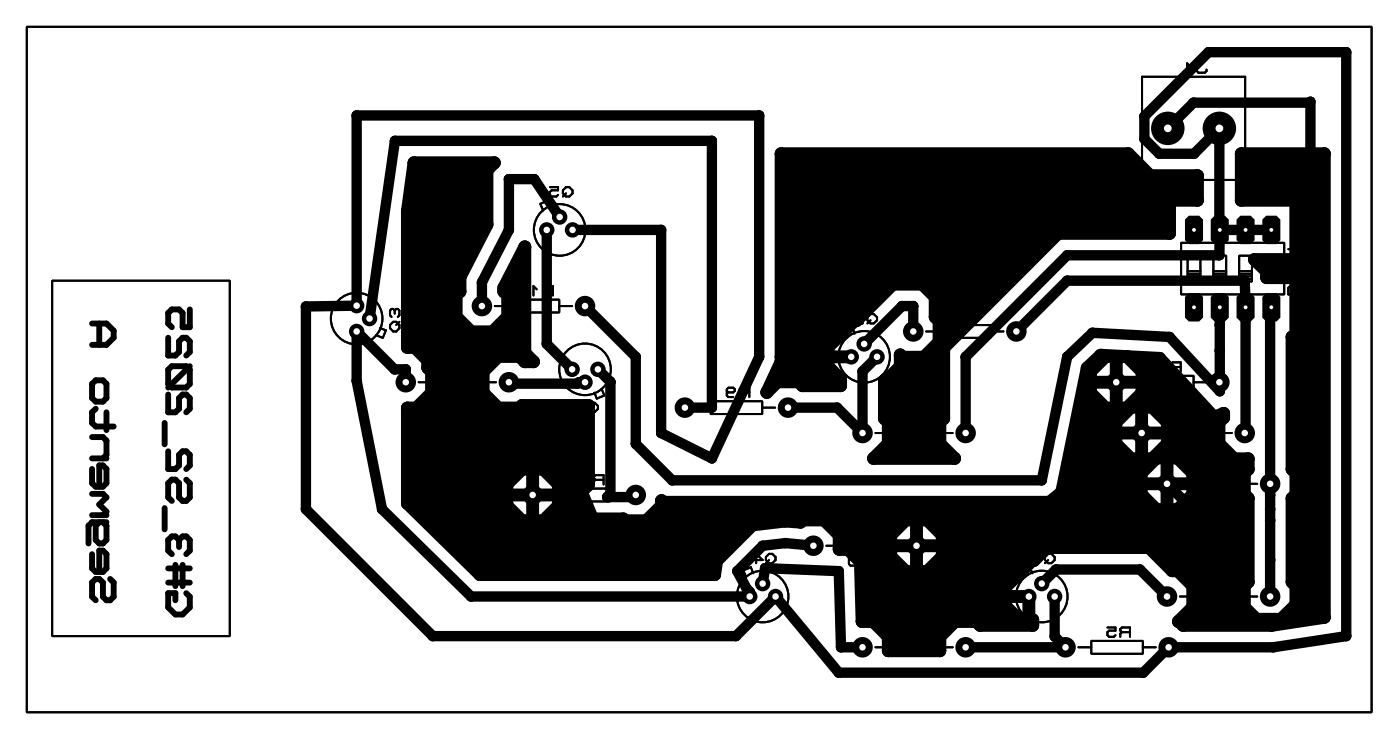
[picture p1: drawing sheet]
<svg xmlns="http://www.w3.org/2000/svg" width="138mm" height="73mm" viewBox="0 0 138 73" stroke-linecap="round" stroke-linejoin="round" font-family="sans-serif">
<g fill="#000">
<path d="M40.8 16l-.7 4.8v13.4h.8l1.2 1.3v.7l.4 .4v2.1l-1.5 1.5h-.9v9.4l7.2 7h23.1l.2-1.4 3.5-3.5 3.2-.4 1.6 .1 .2-.2h2.1l1.5 1.5v1.4h.9l1.2 1.2 .1 5.9h1.1l1.5 1.5v1.4h5.1v-1.4l1.5-1.5h2.1l.4 .4h5.1v-.6h-1.3l-1.3-1.3v-1.9l2.6-2.6h.2l1.2-1.3h10.1l2.3 2.3h.5l1.5 1.5v2.1l-1.4 1.4 .5 .4h8.7l5.2-.8v-45.7h-8.2v4.6h5.4v5.9h-4.1l1.2 1.1v.6h2.9v5.9h-.4v13l.4 .4v2.1l-.4 .4v8.2l.4 .4v2.1l-1.5 1.5h-2.1l-1.5-1.5v-2.1l.4-.4v-8.2l-.4-.4v-2.1l.4-.4v-1h-1.4l-1.5-1.5v-2.1l.5-.5v-.4l-1 .4-5.4-5.8-3.2-.2 1.5 1.5v2.1l-1.5 1.5h-2.1l-1.5-1.5v-2.1l1.5-1.5h1.8l-2.3-.1-1.3 1.2-2.5 12.3-1.2 1h-38.1l-.1-.2v.5l-1.5 1.5h-2.1l-.2-.2h-3l-1.1-2.7 .7-.7v-7.8h-6.6l-.2 .3h-2.1l-1.5-1.5v-2.1l1.5-1.5h2.1l.5 .5h.9l-.9-.8v-10.5l-2.1 4v.4l.4 .4v2.1l-1.5 1.5h-2.1l-1.5-1.5v-2.1l.4-.4v-1.4l2.7-5.2v-5.4l.7-.7zM109.7 42.6a2.75 2.75 0 0 1 5.5 0 2.75 2.75 0 0 1-5.5 0zM112.2 47.6a2.75 2.75 0 0 1 5.5 0 2.75 2.75 0 0 1-5.5 0zM87.6 53.7a2.75 2.75 0 0 1 5.4 0 2.75 2.75 0 0 1-5.4 0zM49.7 48.7a2.75 2.75 0 0 1 5.5 0 2.75 2.75 0 0 1-5.5 0z" fill-rule="evenodd"/>
<path d="M77 15.1h34.2l2.1 2.2h4.7v2.4h-2.8v3.3h-11l-11.2 11.2v7l-.4 .4v2.1l1.4 1.4h-7.9l1.4-1.4v-2.1l-.4-.4v-3.7l.3-.1 1.3-1.3v-1.2l.2 .3h2.1l1.5-1.5v-2.1l-.4-.4v-2l-1.2-1.2h-2.9l-3.6 3.6h-.2l-2.6 2.6v1.9l1.2 1.2v.7h-3.7l-.4-.4h-2.1l-1.1 1 1.5-3z" fill-rule="evenodd"/>
<path d="M116.7 29.2l.4-.3h1l.4 .3v2.1l-.4 .4h-1l-.4-.4z" fill-rule="evenodd"/>
<path d="M116.7 21.6l.4-.4h1l.4 .4v2.1l-.4 .3h-1l-.4-.3z" fill-rule="evenodd"/>
<path d="M119.3 29.2l.4-.3h1l.4 .3v2.1l-.4 .4h-1l-.4-.4z" fill-rule="evenodd"/>
<path d="M119.3 21.6l.4-.4h1l.4 .4v2.1l-.4 .3h-1l-.4-.3z" fill-rule="evenodd"/>
<path d="M121.8 29.2l.4-.3h1l.4 .3v2.1l-.4 .4h-1l-.4-.4z" fill-rule="evenodd"/>
<path d="M121.8 21.6l.4-.4h1l.4 .4v2.1l-.4 .3h-1l-.4-.3z" fill-rule="evenodd"/>
<path d="M124.8 29h.9l.3 .3v1.9l-.3 .3h-.9l-.3-.3v-1.9z" fill-rule="evenodd"/>
<path d="M124.4 29.2l.3-.3h1.1l.3 .3v2.1l-.3 .4h-1.1l-.3-.4z" fill-rule="evenodd"/>
<path d="M124.4 21.6l.3-.4h1.1l.3 .4v2.1l-.3 .3h-1.1l-.3-.3z" fill-rule="evenodd"/>
<circle cx="35.1" cy="11.4" r=".51"/>
<circle cx="38.9" cy="13.9" r=".51"/>
<circle cx="40.8" cy="16" r=".63"/>
<circle cx="48" cy="16.8" r=".63"/>
<circle cx="48.7" cy="16" r=".63"/>
<circle cx="50.1" cy="17.6" r=".51"/>
<circle cx="52.6" cy="17.6" r=".51"/>
<circle cx="70.1" cy="13.9" r=".51"/>
<circle cx="74.8" cy="11.4" r=".51"/>
<circle cx="77" cy="15.1" r=".63"/>
<circle cx="111.2" cy="15.1" r=".63"/>
<circle cx="112.7" cy="11.5" r=".51"/>
<circle cx="112.7" cy="13.7" r=".51"/>
<circle cx="113.3" cy="17.3" r=".63"/>
<circle cx="114.2" cy="15.1" r=".51"/>
<circle cx="115.1" cy="12.6" r="1.65"/>
<circle cx="115.2" cy="19.7" r=".63"/>
<circle cx="117.6" cy="10.1" r=".51"/>
<circle cx="117.6" cy="15.1" r=".51"/>
<circle cx="118" cy="19.7" r=".63"/>
<circle cx="118" cy="17.3" r=".63"/>
<circle cx="119.1" cy="5.1" r=".51"/>
<circle cx="120.1" cy="12.6" r="1.65"/>
<circle cx="122.3" cy="19.7" r=".63"/>
<circle cx="122.3" cy="15.1" r=".63"/>
<circle cx="127.7" cy="19.7" r=".63"/>
<circle cx="129" cy="10.1" r=".51"/>
<circle cx="129.1" cy="10" r=".51"/>
<circle cx="130.5" cy="15.1" r=".63"/>
<circle cx="132.6" cy="5.1" r=".51"/>
<circle cx="30.1" cy="30.2" r=".51"/>
<circle cx="35.1" cy="37.5" r=".51"/>
<circle cx="35.1" cy="30.1" r=".76"/>
<circle cx="35.1" cy="32.6" r=".76"/>
<circle cx="36.4" cy="31.4" r=".76"/>
<circle cx="38.9" cy="36.4" r=".51"/>
<circle cx="40" cy="37.6" r="1.01"/>
<circle cx="40" cy="36.4" r=".51"/>
<circle cx="40.1" cy="34.2" r=".63"/>
<circle cx="40.1" cy="20.8" r=".63"/>
<circle cx="40.9" cy="34.2" r=".63"/>
<circle cx="42.1" cy="35.5" r=".63"/>
<circle cx="42.1" cy="36.2" r=".63"/>
<circle cx="42.5" cy="36.6" r=".63"/>
<circle cx="42.5" cy="38.7" r=".63"/>
<circle cx="44.9" cy="31.2" r=".63"/>
<circle cx="44.9" cy="29.1" r=".63"/>
<circle cx="45.3" cy="27.3" r=".63"/>
<circle cx="45.3" cy="28.7" r=".63"/>
<circle cx="46.4" cy="32.7" r=".63"/>
<circle cx="47.5" cy="30.1" r="1.01"/>
<circle cx="47.5" cy="27.8" r=".51"/>
<circle cx="47.6" cy="38.7" r=".63"/>
<circle cx="47.6" cy="36.6" r=".63"/>
<circle cx="48" cy="22.1" r=".63"/>
<circle cx="48.5" cy="32.7" r=".63"/>
<circle cx="49.1" cy="35.1" r=".63"/>
<circle cx="49.6" cy="28.7" r=".63"/>
<circle cx="49.6" cy="28.3" r=".63"/>
<circle cx="50" cy="29.1" r=".63"/>
<circle cx="50" cy="31.2" r=".63"/>
<circle cx="50.1" cy="37.6" r="1.01"/>
<circle cx="50.1" cy="22.6" r=".51"/>
<circle cx="50.3" cy="37.8" r=".51"/>
<circle cx="51.2" cy="35.1" r=".63"/>
<circle cx="51.4" cy="39.9" r=".63"/>
<circle cx="51.7" cy="24.3" r=".63"/>
<circle cx="51.7" cy="34.8" r=".63"/>
<circle cx="51.7" cy="35.6" r=".63"/>
<circle cx="52.6" cy="35.6" r=".63"/>
<circle cx="53.9" cy="33.9" r=".51"/>
<circle cx="53.9" cy="22.6" r=".76"/>
<circle cx="55.1" cy="21.4" r=".76"/>
<circle cx="56.4" cy="36.4" r=".76"/>
<circle cx="56.4" cy="22.6" r=".76"/>
<circle cx="56.9" cy="37.8" r=".51"/>
<circle cx="57" cy="37.6" r=".51"/>
<circle cx="57.6" cy="30.1" r="1.01"/>
<circle cx="57.6" cy="37.6" r=".76"/>
<circle cx="57.8" cy="39.9" r=".63"/>
<circle cx="58" cy="39.9" r=".63"/>
<circle cx="58.9" cy="36.4" r=".76"/>
<circle cx="60.1" cy="37.6" r=".51"/>
<circle cx="62.6" cy="35.1" r=".51"/>
<circle cx="65.1" cy="22.6" r=".51"/>
<circle cx="74.8" cy="35.1" r=".51"/>
<circle cx="75.5" cy="38.6" r=".63"/>
<circle cx="76.6" cy="37.6" r=".63"/>
<circle cx="77" cy="35.6" r=".63"/>
<circle cx="77" cy="35.1" r=".63"/>
<circle cx="78.7" cy="37.6" r=".63"/>
<circle cx="79.1" cy="38" r=".63"/>
<circle cx="81.6" cy="34.2" r=".63"/>
<circle cx="81.6" cy="36.1" r=".63"/>
<circle cx="81.6" cy="35.1" r=".63"/>
<circle cx="82.8" cy="37.3" r=".63"/>
<circle cx="82.8" cy="38" r=".63"/>
<circle cx="83.9" cy="35.1" r=".76"/>
<circle cx="84.2" cy="31.6" r=".63"/>
<circle cx="84.4" cy="31.6" r=".63"/>
<circle cx="85" cy="36.6" r=".51"/>
<circle cx="85.1" cy="33.9" r=".76"/>
<circle cx="86.4" cy="35.1" r=".76"/>
<circle cx="87.1" cy="37.5" r=".63"/>
<circle cx="87.2" cy="37.4" r=".63"/>
<circle cx="87.4" cy="37.4" r=".63"/>
<circle cx="88" cy="28" r=".63"/>
<circle cx="88.7" cy="36.1" r=".63"/>
<circle cx="88.7" cy="35" r=".63"/>
<circle cx="88.9" cy="30.1" r=".51"/>
<circle cx="88.9" cy="35.2" r=".63"/>
<circle cx="90" cy="32.6" r="1.01"/>
<circle cx="90" cy="30.1" r=".51"/>
<circle cx="90.9" cy="28" r=".63"/>
<circle cx="91" cy="35.2" r=".63"/>
<circle cx="92.1" cy="29.3" r=".63"/>
<circle cx="92.1" cy="31.2" r=".63"/>
<circle cx="92.5" cy="33.7" r=".63"/>
<circle cx="92.5" cy="31.6" r=".63"/>
<circle cx="93" cy="34.3" r=".63"/>
<circle cx="95.1" cy="35.1" r=".51"/>
<circle cx="100.1" cy="32.6" r="1.01"/>
<circle cx="104.2" cy="23" r=".63"/>
<circle cx="105.1" cy="27.6" r=".51"/>
<circle cx="105.1" cy="35.1" r=".51"/>
<circle cx="105.1" cy="25.1" r=".51"/>
<circle cx="107.1" cy="36.2" r=".63"/>
<circle cx="107.4" cy="38.7" r=".63"/>
<circle cx="107.4" cy="37.6" r=".63"/>
<circle cx="107.4" cy="36.6" r=".63"/>
<circle cx="107.6" cy="32.8" r=".51"/>
<circle cx="108.4" cy="35" r=".63"/>
<circle cx="108.9" cy="35.1" r=".63"/>
<circle cx="110" cy="37.6" r="1.01"/>
<circle cx="110" cy="35.1" r=".63"/>
<circle cx="110.7" cy="35.1" r=".63"/>
<circle cx="111" cy="35.1" r=".63"/>
<circle cx="112.5" cy="38.7" r=".63"/>
<circle cx="112.5" cy="37.6" r=".63"/>
<circle cx="112.5" cy="36.6" r=".63"/>
<circle cx="114.2" cy="35.3" r=".63"/>
<circle cx="115.2" cy="33.2" r=".51"/>
<circle cx="115.2" cy="23" r=".63"/>
<circle cx="120.1" cy="37.6" r="1.01"/>
<circle cx="120.1" cy="25.1" r=".51"/>
<circle cx="120.1" cy="22.6" r=".51"/>
<circle cx="120.2" cy="34.5" r=".51"/>
<circle cx="120.2" cy="32" r=".51"/>
<circle cx="120.2" cy="38.5" r=".51"/>
<circle cx="120.2" cy="30.9" r=".51"/>
<circle cx="120.2" cy="37.6" r=".51"/>
<circle cx="122.6" cy="27.6" r=".51"/>
<circle cx="123.6" cy="25.6" r=".63"/>
<circle cx="124.8" cy="26.7" r=".63"/>
<circle cx="124.8" cy="27.3" r=".63"/>
<circle cx="125.1" cy="30.4" r=".51"/>
<circle cx="127.3" cy="33.2" r=".63"/>
<circle cx="127.7" cy="25.6" r=".63"/>
<circle cx="127.7" cy="33.2" r=".63"/>
<circle cx="127.7" cy="27.3" r=".63"/>
<circle cx="30.1" cy="50.1" r=".51"/>
<circle cx="37.6" cy="50.1" r=".51"/>
<circle cx="40.1" cy="40.2" r=".63"/>
<circle cx="40.1" cy="49.6" r=".63"/>
<circle cx="41" cy="40.2" r=".63"/>
<circle cx="46.4" cy="58.7" r=".51"/>
<circle cx="47.3" cy="56.6" r=".63"/>
<circle cx="49.1" cy="40.2" r=".63"/>
<circle cx="49.9" cy="48.7" r=".63"/>
<circle cx="49.9" cy="49.8" r=".63"/>
<circle cx="49.9" cy="47.7" r=".63"/>
<circle cx="51.2" cy="40.2" r=".63"/>
<circle cx="51.4" cy="51.3" r=".63"/>
<circle cx="51.4" cy="46.2" r=".63"/>
<circle cx="52.5" cy="48.7" r="1.01"/>
<circle cx="52.5" cy="51.3" r=".63"/>
<circle cx="52.5" cy="46.2" r=".63"/>
<circle cx="53.5" cy="46.2" r=".63"/>
<circle cx="53.5" cy="51.3" r=".63"/>
<circle cx="55" cy="48.7" r=".63"/>
<circle cx="55" cy="49.8" r=".63"/>
<circle cx="55" cy="47.7" r=".63"/>
<circle cx="57.3" cy="48.4" r=".63"/>
<circle cx="58" cy="47.7" r=".63"/>
<circle cx="58.4" cy="51.1" r=".63"/>
<circle cx="59.8" cy="48.9" r=".51"/>
<circle cx="60.1" cy="48.6" r=".51"/>
<circle cx="61.4" cy="51.1" r=".63"/>
<circle cx="61.6" cy="51.3" r=".63"/>
<circle cx="62.4" cy="48.9" r=".51"/>
<circle cx="62.6" cy="48.7" r="1.01"/>
<circle cx="62.6" cy="43.7" r=".51"/>
<circle cx="63.7" cy="51.3" r=".63"/>
<circle cx="65.1" cy="42.6" r=".51"/>
<circle cx="65.2" cy="49.3" r=".63"/>
<circle cx="65.2" cy="49.8" r=".63"/>
<circle cx="65.3" cy="49.5" r=".63"/>
<circle cx="66.2" cy="47.3" r=".51"/>
<circle cx="67.5" cy="40.1" r="1.01"/>
<circle cx="70.1" cy="40.1" r=".51"/>
<circle cx="70.1" cy="45.1" r=".51"/>
<circle cx="70.4" cy="56.6" r=".63"/>
<circle cx="70.6" cy="55.2" r=".63"/>
<circle cx="72.6" cy="56.2" r=".51"/>
<circle cx="73.6" cy="58" r=".51"/>
<circle cx="73.9" cy="58.3" r=".51"/>
<circle cx="73.9" cy="58.7" r=".76"/>
<circle cx="74.1" cy="51.7" r=".63"/>
<circle cx="75.1" cy="53.7" r=".51"/>
<circle cx="75.1" cy="57.5" r=".76"/>
<circle cx="75.4" cy="55.9" r=".51"/>
<circle cx="76.4" cy="58.7" r=".76"/>
<circle cx="77.3" cy="51.3" r=".63"/>
<circle cx="77.4" cy="53.5" r=".51"/>
<circle cx="77.6" cy="40.1" r="1.01"/>
<circle cx="78.9" cy="51.4" r=".63"/>
<circle cx="79.1" cy="51.2" r=".63"/>
<circle cx="80.1" cy="53.7" r="1.01"/>
<circle cx="81.2" cy="51.2" r=".63"/>
<circle cx="82.5" cy="40.1" r=".51"/>
<circle cx="82.6" cy="56.2" r=".51"/>
<circle cx="82.7" cy="54.1" r=".63"/>
<circle cx="82.7" cy="52.7" r=".63"/>
<circle cx="83.6" cy="54.1" r=".63"/>
<circle cx="84.8" cy="55.3" r=".63"/>
<circle cx="85" cy="42.6" r="1.01"/>
<circle cx="86.1" cy="45.1" r=".63"/>
<circle cx="87.1" cy="41.2" r=".63"/>
<circle cx="87.5" cy="41.6" r=".63"/>
<circle cx="87.5" cy="43.7" r=".63"/>
<circle cx="87.8" cy="54.8" r=".63"/>
<circle cx="87.8" cy="53.7" r=".63"/>
<circle cx="87.8" cy="52.7" r=".63"/>
<circle cx="89.2" cy="56.3" r=".63"/>
<circle cx="89.2" cy="51.2" r=".63"/>
<circle cx="90.3" cy="53.7" r="1.01"/>
<circle cx="90.3" cy="56.3" r=".63"/>
<circle cx="90.3" cy="51.2" r=".63"/>
<circle cx="91.3" cy="56.3" r=".63"/>
<circle cx="91.3" cy="51.2" r=".63"/>
<circle cx="92.6" cy="43.7" r=".63"/>
<circle cx="92.6" cy="41.6" r=".63"/>
<circle cx="92.8" cy="54.8" r=".63"/>
<circle cx="92.8" cy="53.7" r=".63"/>
<circle cx="92.8" cy="52.7" r=".63"/>
<circle cx="93" cy="41.2" r=".63"/>
<circle cx="94" cy="45.1" r=".63"/>
<circle cx="95.1" cy="42.6" r="1.01"/>
<circle cx="99.1" cy="59.7" r=".63"/>
<circle cx="99.1" cy="57.8" r=".63"/>
<circle cx="99.1" cy="58.7" r=".63"/>
<circle cx="101.4" cy="58.7" r=".76"/>
<circle cx="101.7" cy="55.2" r=".63"/>
<circle cx="101.9" cy="55.2" r=".63"/>
<circle cx="102.6" cy="47.3" r=".51"/>
<circle cx="102.6" cy="57.5" r=".76"/>
<circle cx="103.1" cy="53.9" r=".63"/>
<circle cx="103.4" cy="49.5" r=".63"/>
<circle cx="103.9" cy="58.7" r=".76"/>
<circle cx="104" cy="56.1" r=".51"/>
<circle cx="104.6" cy="48.5" r=".63"/>
<circle cx="108.9" cy="40.2" r=".63"/>
<circle cx="109.9" cy="42.6" r=".63"/>
<circle cx="109.9" cy="43.7" r=".63"/>
<circle cx="109.9" cy="41.6" r=".63"/>
<circle cx="110" cy="40.2" r=".63"/>
<circle cx="111" cy="40.2" r=".63"/>
<circle cx="111.4" cy="40.1" r=".63"/>
<circle cx="111.4" cy="45.2" r=".63"/>
<circle cx="112.3" cy="56.1" r=".51"/>
<circle cx="112.4" cy="47.6" r=".63"/>
<circle cx="112.4" cy="48.7" r=".63"/>
<circle cx="112.4" cy="46.6" r=".63"/>
<circle cx="112.5" cy="42.6" r="1.01"/>
<circle cx="112.5" cy="45.2" r=".63"/>
<circle cx="112.5" cy="40.1" r=".63"/>
<circle cx="113.2" cy="53.9" r=".63"/>
<circle cx="113.5" cy="45.2" r=".63"/>
<circle cx="113.5" cy="40.1" r=".63"/>
<circle cx="113.9" cy="45.1" r=".63"/>
<circle cx="113.9" cy="50.2" r=".63"/>
<circle cx="115" cy="47.6" r="1.01"/>
<circle cx="115" cy="58.7" r="1.01"/>
<circle cx="115" cy="50.2" r=".63"/>
<circle cx="115" cy="45.1" r=".63"/>
<circle cx="115" cy="41.6" r=".63"/>
<circle cx="115" cy="43.7" r=".63"/>
<circle cx="115" cy="42.6" r=".63"/>
<circle cx="115.5" cy="56.2" r=".63"/>
<circle cx="116" cy="45.1" r=".63"/>
<circle cx="116" cy="50.2" r=".63"/>
<circle cx="116" cy="56.2" r=".63"/>
<circle cx="117.5" cy="59.8" r=".63"/>
<circle cx="117.5" cy="57.7" r=".63"/>
<circle cx="117.5" cy="46.6" r=".63"/>
<circle cx="117.5" cy="47.6" r=".63"/>
<circle cx="117.5" cy="48.7" r=".63"/>
<circle cx="118.8" cy="51.5" r=".51"/>
<circle cx="119.6" cy="41.1" r=".63"/>
<circle cx="120.1" cy="41.6" r=".63"/>
<circle cx="120.1" cy="43.7" r=".63"/>
<circle cx="120.6" cy="40.7" r=".63"/>
<circle cx="120.6" cy="41.1" r=".63"/>
<circle cx="121.6" cy="45.2" r=".63"/>
<circle cx="122.6" cy="46.6" r=".63"/>
<circle cx="122.6" cy="57.7" r=".63"/>
<circle cx="122.6" cy="59.8" r=".63"/>
<circle cx="122.6" cy="48.7" r=".63"/>
<circle cx="122.6" cy="42.6" r="1.01"/>
<circle cx="122.7" cy="42.6" r=".51"/>
<circle cx="123" cy="45.2" r=".63"/>
<circle cx="123" cy="46.2" r=".63"/>
<circle cx="123" cy="57.3" r=".63"/>
<circle cx="123" cy="49.1" r=".63"/>
<circle cx="125.1" cy="58.7" r="1.01"/>
<circle cx="125.1" cy="47.6" r="1.01"/>
<circle cx="125.1" cy="50.1" r=".51"/>
<circle cx="125.1" cy="48.7" r=".51"/>
<circle cx="125.1" cy="55.1" r=".51"/>
<circle cx="125.1" cy="51.2" r=".51"/>
<circle cx="127.3" cy="49.1" r=".63"/>
<circle cx="127.3" cy="57.3" r=".63"/>
<circle cx="127.3" cy="46.2" r=".63"/>
<circle cx="127.7" cy="46.6" r=".63"/>
<circle cx="127.7" cy="57.7" r=".63"/>
<circle cx="127.7" cy="48.7" r=".63"/>
<circle cx="127.7" cy="59.8" r=".63"/>
<circle cx="129.1" cy="57.9" r=".51"/>
<circle cx="42.6" cy="62.6" r=".51"/>
<circle cx="72.5" cy="62.6" r=".51"/>
<circle cx="82.6" cy="66.2" r=".51"/>
<circle cx="82.9" cy="63.7" r=".51"/>
<circle cx="84.9" cy="61.2" r=".63"/>
<circle cx="85" cy="63.7" r="1.01"/>
<circle cx="86" cy="61.2" r=".63"/>
<circle cx="87.5" cy="62.7" r=".63"/>
<circle cx="87.5" cy="64.1" r=".63"/>
<circle cx="92.6" cy="62.7" r=".63"/>
<circle cx="92.6" cy="64.1" r=".63"/>
<circle cx="94.1" cy="61.2" r=".63"/>
<circle cx="95.1" cy="63.7" r="1.01"/>
<circle cx="96.2" cy="61.2" r=".63"/>
<circle cx="96.6" cy="61.6" r=".63"/>
<circle cx="100.4" cy="61" r=".63"/>
<circle cx="101.4" cy="61" r=".63"/>
<circle cx="101.7" cy="61" r=".63"/>
<circle cx="101.7" cy="61.6" r=".63"/>
<circle cx="103.9" cy="62.7" r=".51"/>
<circle cx="105" cy="63.7" r="1.01"/>
<circle cx="112.6" cy="66.2" r=".51"/>
<circle cx="115.1" cy="63.7" r="1.01"/>
<circle cx="116.1" cy="61.2" r=".63"/>
<circle cx="116.2" cy="61.2" r=".63"/>
<circle cx="116.6" cy="61.6" r=".63"/>
<circle cx="118.8" cy="60.9" r=".51"/>
<circle cx="124.1" cy="61.3" r=".63"/>
<circle cx="125.3" cy="61.6" r=".63"/>
<circle cx="125.4" cy="63.7" r=".51"/>
<circle cx="126.2" cy="60.9" r=".51"/>
<circle cx="126.2" cy="61.3" r=".63"/>
<circle cx="130.5" cy="60.8" r=".63"/>
<circle cx="132.6" cy="62.6" r=".51"/>
</g>
<g fill="none" stroke="#000" stroke-width=".2">
<path d="M2.6 2.6h132.5v67.5h-132.5zM54.2 18.4h.8v.3h-.7l-.1 .2v.3l.1 .1h.5l.2-.1M55.5 18.7l.3-.3h.3l.3 .3v.3l-.3 .3h-.3l-.3-.3zM55.8 19l-.3 .3M112.5 7.6h10.2v10.1h-10.2zM117.3 6.5l-.3-.3v1M117.9 6.2v.8l.2 .2h.6l.2-.2v-.2M5.1 27.6h17.5v35h-17.5zM37 33l.7 .3M37.4 32.3l.6 .2-.3 .8M38.4 32l.3-.3h.3l.3 .3v.3l-.3 .3h-.3l-.3-.3zM38.9 30.6l-.2-.2h-.1l-.2 .2v.4l.2 .2"/>
<path d="M38.9 30.6l.1-.2h.2l.1 .2v.4l-.1 .2M38.9 30.6v.3M39.3 31.7l-.3 .3M41.2 37.6h1.3M42.5 37h5.1v1.3h-5.1zM43.1 36.1h.8M43.9 36.1l.2-.1v-.2l-.2-.1h-.8v.9M43.9 36.1l.2 .2v.3M44.7 36l.4-.3v.9M46 36l.3-.3v.9M47.6 37.6h1.3M48.7 30.1h1.3"/>
<path d="M50 29.5h5.1v1.3h-5.1zM51.8 28.3l-.2-.1h-.5l-.1 .1v.2l.1 .1h.5l.2 .2v.3h-.8M52.9 28.5l-.3-.3v.9M53.2 20.1l.3 .6M53.2 20.1l.8-.3 .2 .5M53.7 28.6l-.2-.1v-.2l.2-.1h.8v.9M53.7 28.6l-.2 .2v.3M53.7 28.6h.8M55.1 30.1h1.3M56.7 39.8l.1-.1h.5l.2 .1v.6l-.2 .2h-.5l-.1-.2v-.1l.1-.2h.7M58 40l.3-.3h.3l.3 .3v.3l-.3 .3h-.3l-.3-.3zM58.6 38.7l.2 .5 .7-.3"/>
<path d="M59.3 38.3l.2 .6M70 39.5h5.1v1.3h-5.1zM71.6 38.5l.2 .1h.4l.2-.1v-.2l-.2-.1h-.4l-.2 .1v.6l.2 .2h.4M73 38.6l-.1-.1v-.2l.1-.1h.8v.9M73 38.6l-.1 .2v.3M73 38.6h.8M83.2 32.6l.3 .6M83.2 32.6l.8-.3 .2 .5M85 31.1l-.2-.2h-.5l-.1 .2v.1l.1 .2h.5l.2 .1v.3h-.8M85.5 31.2l.3-.3h.3l.3 .3v.3l-.3 .3h-.3l-.3-.3zM85.8 31.5l-.3 .3M91.2 32.6h1.3"/>
<path d="M92.5 32h5.1v1.3h-5.1zM94.9 30.7h-.8v.1l.8 .8M95.5 31.1l-.1-.1v-.2l.1-.1h.8v.9M95.5 31.1l-.1 .2v.3M95.5 31.1h.8M97.6 32.6h1.3M111.2 37.6h1.3M112.5 37h5.1v1.3h-5.1zM114.7 36l-.3-.3v.9M115.5 36.1l-.1-.1v-.2l.1-.1h.8v.9M115.5 36.1l-.1 .2v.3M115.5 36.1h.8"/>
<path d="M116.4 23.9h10.1v5.1h-10.1zM117 25.2h1.3v2.5h-1.3zM117 26.7h1.3M117 27h1.3M117 27.2h1.3M117 27.5h1.3M117.6 37.6h1.3M119.5 25.2h1.3v2.5h-1.3zM119.5 26.7h1.3M119.5 27h1.3M119.5 27.2h1.3M119.5 27.5h1.3"/>
<path d="M122.1 25.2h1.2v2.5h-1.2zM122.1 26.7h1.2M122.1 27h1.2M122.1 27.2h1.2M122.1 27.5h1.2M124.6 25.2h1.3v2.5h-1.3zM124.6 26.7h1.3M124.6 27h1.3M124.6 27.2h1.3M124.6 27.5h1.3M126.9 28.3l.3-.3h.3l.3 .3v.7h-.9zM126.9 24.5h.9l-.3 .4"/>
<path d="M127.7 26.8l.1 .1v.7l-.1 .1h-.2l-.1-.1v-.7l-.2-.1h-.1l-.2 .1v.7l.2 .1M127.8 25.5h-.9l.5 .5-.5 .4h.9M53.7 48.7h1.3M55 48.1h5.1v1.3h-5.1zM56.1 47.2h.3M56.1 47.2l-.1 .2v.1l.1 .2h.5l.2-.2M56.8 46.9l-.2-.1h-.5l-.1 .1v.2l.1 .1M57.9 47.1l-.3-.3v.9M58.3 40.3l-.3 .3M58.7 47.2l-.2-.1v-.2l.2-.1h.8v.9M58.7 47.2l-.2 .2v.3M58.7 47.2h.8"/>
<path d="M60.1 48.7h1.3M68.7 40.1h1.3M73.2 56.2l.3 .6M73.2 56.2l.8-.3 .2 .5M74.2 55.1h.9l-.6-.6v1M75.1 40.1h1.3M75.8 54.5h.3l.3 .3v.3l-.3 .4h-.3l-.3-.4v-.3zM75.8 55.1l-.3 .4M81.4 53.7h1.3M82.7 53.1h5.1v1.3h-5.1zM83.6 54.9l.2-.1h.6l.2 .1v.6l-.2 .2h-.6l-.2-.2zM83.6 54.8l1 .9"/>
<path d="M85.5 55.1l-.3-.3v.9M86.2 42.6h1.3M86.3 55.2l-.1-.1v-.2l.1-.1h.8v.9M86.3 55.2l-.1 .2v.3M86.3 55.2h.8M87.5 42h5.1v1.3h-5.1zM87.8 53.7h1.2M89.3 41.1l-.2-.1v-.2l.2-.1h.4l.2 .1v.2l-.2 .1M89.3 41.1h.4M89.3 41.1l-.2 .2v.1l.2 .2h.4l.2-.2v-.1l-.2-.2M90.5 41.1l-.1-.1v-.2l.1-.1h.8v.9M90.5 41.1h.8"/>
<path d="M90.5 41.1l-.1 .2v.3M92.6 42.6h1.3M100.7 56.2l.3 .6M100.7 56.2l.8-.3 .2 .5M102.3 54.8l-.3-.3v1M103 54.8l.3-.3h.3l.3 .3v.3l-.3 .4h-.3l-.3-.4zM103.3 55.1l-.3 .4M113.7 42.6h1.3M115 42h5.1v1.3h-5.1zM116.2 47.6h1.3M116.2 58.7h1.3M117.4 40.8l-.2-.1h-.4l-.2 .1v.2l.2 .1h.4l.2 .2v.3h-.8"/>
<path d="M117.5 47h5.1v1.3h-5.1zM117.5 58.1h5.1v1.3h-5.1zM118 41.1l-.1-.1v-.2l.1-.1h.8v.9M118 41.1l-.1 .2v.3M118 41.1h.8M119.1 57.4h1l-.7-.6v.9M119.3 46.1h.3M119.3 46.1l-.2 .2v.1l.2 .2h.4l.2-.2M119.9 45.8l-.2-.1h-.4l-.2 .1v.2l.2 .1M120.1 42.6h1.3M120.5 46.1l-.1-.1v-.2l.1-.1h.8v.9M120.5 57.2l-.1-.1v-.2l.1-.1h.8v.9"/>
<path d="M120.5 46.1l-.1 .2v.3M120.5 57.2l-.1 .2v.3M120.5 46.1h.8M120.5 57.2h.8M122.6 47.6h1.3M122.6 58.7h1.3M86.2 63.7h1.3M87.5 63.1h5.1v1.3h-5.1zM89.1 61.9l.2-.1h.4l.2 .1v.6l-.2 .2h-.4l-.2-.2v-.1l.2-.2h.6M90.5 62.2l-.1-.1v-.2l.1-.1h.8v.9M90.5 62.2h.8M90.5 62.2l-.1 .2v.3"/>
<path d="M92.6 63.7h1.3M106.2 63.7h1.3M107.5 63.1h5.1v1.3h-5.1zM109.1 61.8h.8v.3h-.6l-.2 .1v.3l.2 .2h.4l.2-.2M110.5 62.2l-.1-.1v-.2l.1-.1h.8v.9M110.5 62.2l-.1 .2v.3M110.5 62.2h.8M112.6 63.7h1.3"/>
<circle cx="35.1" cy="31.4" r="2.54"/>
<circle cx="55.1" cy="22.6" r="2.54"/>
<circle cx="57.6" cy="36.4" r="2.54"/>
<circle cx="85.1" cy="35.1" r="2.54"/>
<circle cx="75.1" cy="58.7" r="2.54"/>
<circle cx="102.6" cy="58.7" r="2.54"/>
</g>
<g fill="none" stroke="#000" stroke-width="1">
<path d="M115.1 12.6l2.5-2.5h11.4l.1-.1v47.9l-2.9 3h-7.4v-9.4l-3.8-3.9M36.4 31.4l2.5-17.5h31.2v26.2h-2.6M40 37.6v-1.2h-1.1l-3.8-3.8v4.9l2.5 12.6 8.8 8.6h27.5v-.4l-.3-.3-1-1.8 2.5-2.5 2.3-.2 2.7 .2M50.1 37.6l.2 .2h6.6l.1-.2h.6M53.9 22.6v11.3l2.5 2.5M55.1 21.4l-2.5-3.8h-2.5v5l-2.6 5.2v2.3M56.4 22.6h8.7v20l5 2.5 4.7-10v-23.7h-39.7v18.7l-5 .1v19.9l12.5 12.5h29.9l3.9-3.9 6.2 7.5h30l2.5-2.5h10.3l7.2-1.1v-57.5h-13.5l-6.4 6.4v2.2l1.5 1.4h3.4l2.5-2.5 .1 10M57.6 30.1l5 5v8.6l3.6 3.6h36.4l2.5-12.2 2.5-2.3 7.6 .4 5 5.3v-8.2M58.9 36.4l1.2 1.2v11l-.3 .3h2.6l.2-.2M86.4 35.1l-1.4 1.5v6l-2.5-2.5h-4.9M90 32.6v-2.5h-1.1l-3.8 3.8M100.1 32.6l5-5h17.5l.1 2.7v12.3h-.1"/>
<path d="M120.2 22.6l-.1 2.5h-15l-10 10v7.5M120.2 22.6h5.1M125.3 30.3l-.2 .1v28.3M75.1 57.5l.3-1.6 7.2 .3 .3 7.5h2.1M102.6 57.5l1.4-1.4h8.3l2.7 2.6M103.9 58.7v4l1.1 1h-9.9"/>
</g>
<g fill="none" stroke="#000" stroke-width="1.3">
<path d="M40.8 16h7.9l-.7 .7v5.4l-2.7 5.2v1.4l-.4 .4v2.1l1.5 1.5h2.1l1.5-1.5v-2.1l-.4-.4v-.4l2.1-4v10.5l.9 .8h-.9l-.5-.5h-2.1l-1.5 1.5v2.1l1.5 1.5h2.1l.2-.3h6.6v7.8l-.7 .7 1.1 2.7h3l.2 .2h2.1l1.5-1.5v-.5l.1 .2h38.1l1.2-1 2.5-12.3 1.3-1.2 2.3 .1h-1.8l-1.5 1.5v2.1l1.5 1.5h2.1l1.5-1.5v-2.1l-1.5-1.5 3.2 .2 5.4 5.8 1-.4v.4l-.5 .5v2.1l1.5 1.5h1.4v1l-.4 .4v2.1l.4 .4v8.2l-.4 .4v2.1l1.5 1.5h2.1l1.5-1.5v-2.1l-.4-.4v-8.2l.4-.4v-2.1l-.4-.4v-13h.4v-5.9h-2.9v-.6l-1.2-1.1h4.1v-5.9h-5.4v-4.6h8.2v45.7l-5.2 .8h-8.7l-.5-.4 1.4-1.4v-2.1l-1.5-1.5h-.5l-2.3-2.3h-10.1l-1.2 1.3h-.2l-2.6 2.6v1.9l1.3 1.3h1.3v.6h-5.1l-.4-.4h-2.1l-1.5 1.5v1.4h-5.1v-1.4l-1.5-1.5h-1.1l-.1-5.9-1.2-1.2h-.9v-1.4l-1.5-1.5h-2.1l-.2 .2-1.6-.1-3.2 .4-3.5 3.5-.2 1.4h-23.1l-7.2-7v-9.4h.9l1.5-1.5v-2.1l-.4-.4v-.7l-1.2-1.3h-.8v-13.4zM77 15.1h34.2l2.1 2.2h4.7v2.4h-2.8v3.3h-11l-11.2 11.2v7l-.4 .4v2.1l1.4 1.4h-7.9l1.4-1.4v-2.1l-.4-.4v-3.7l.3-.1 1.3-1.3v-1.2l.2 .3h2.1l1.5-1.5v-2.1l-.4-.4v-2l-1.2-1.2h-2.9l-3.6 3.6h-.2l-2.6 2.6v1.9l1.2 1.2v.7h-3.7l-.4-.4h-2.1l-1.1 1 1.5-3zM81.6 35.1h2.3M107.4 37.6h5.1M110 35.1v5.1M49.9 48.7h5.1M52.5 46.2v5.1M87.8 53.7h5M90.3 51.2v5.1M99.1 58.7h2.3v2.3M109.9 42.6h5.1M112.4 47.6h5.1"/>
<path d="M112.5 40.1v5.1M115 45.1v5.1"/>
<circle cx="52.5" cy="48.7" r="2.75"/>
<circle cx="90.3" cy="53.7" r="2.75"/>
<circle cx="112.5" cy="42.6" r="2.75"/>
<circle cx="115" cy="47.6" r="2.75"/>
</g>
<circle cx="125.3" cy="30.3" r=".19" fill="#fff"/>
<path d="M122.3 29h.9l.3 .3v1.9l-.3 .3h-.9l-.3-.3v-1.9z" fill-rule="evenodd" fill="#000"/>
<circle cx="122.7" cy="30.3" r=".19" fill="#fff"/>
<path d="M119.7 29h.9l.3 .3v1.9l-.3 .3h-.9l-.3-.3v-1.9z" fill-rule="evenodd" fill="#000"/>
<circle cx="120.2" cy="30.3" r=".19" fill="#fff"/>
<path d="M117.2 29h.9l.3 .3v1.9l-.3 .3h-.9l-.3-.3v-1.9z" fill-rule="evenodd" fill="#000"/>
<circle cx="117.6" cy="30.3" r=".19" fill="#fff"/>
<path d="M117.2 21.4h.9l.3 .3v1.9l-.3 .3h-.9l-.3-.3v-1.9z" fill-rule="evenodd" fill="#000"/>
<circle cx="117.6" cy="22.6" r=".19" fill="#fff"/>
<path d="M119.7 21.4h.9l.3 .3v1.9l-.3 .3h-.9l-.3-.3v-1.9z" fill-rule="evenodd" fill="#000"/>
<circle cx="120.2" cy="22.6" r=".19" fill="#fff"/>
<path d="M122.3 21.4h.9l.3 .3v1.9l-.3 .3h-.9l-.3-.3v-1.9z" fill-rule="evenodd" fill="#000"/>
<circle cx="122.7" cy="22.6" r=".19" fill="#fff"/>
<path d="M124.8 21.4h.9l.3 .3v1.9l-.3 .3h-.9l-.3-.3v-1.9z" fill-rule="evenodd" fill="#000"/>
<circle cx="125.3" cy="22.6" r=".19" fill="#fff"/>
<circle cx="120.1" cy="37.6" r=".89" fill="#000"/>
<circle cx="120.1" cy="37.6" r=".32" fill="#fff"/>
<circle cx="110" cy="37.6" r=".89" fill="#000"/>
<circle cx="110" cy="37.6" r=".32" fill="#fff"/>
<circle cx="122.6" cy="42.6" r=".89" fill="#000"/>
<circle cx="122.6" cy="42.6" r=".32" fill="#fff"/>
<circle cx="112.5" cy="42.6" r=".89" fill="#000"/>
<circle cx="112.5" cy="42.6" r=".32" fill="#fff"/>
<circle cx="125.1" cy="47.6" r=".89" fill="#000"/>
<circle cx="125.1" cy="47.6" r=".32" fill="#fff"/>
<circle cx="115" cy="47.6" r=".89" fill="#000"/>
<circle cx="115" cy="47.6" r=".32" fill="#fff"/>
<circle cx="125.1" cy="58.7" r=".89" fill="#000"/>
<circle cx="125.1" cy="58.7" r=".32" fill="#fff"/>
<circle cx="115" cy="58.7" r=".89" fill="#000"/>
<circle cx="115" cy="58.7" r=".32" fill="#fff"/>
<circle cx="101.4" cy="58.7" r=".63" fill="#000"/>
<circle cx="101.4" cy="58.7" r=".32" fill="#fff"/>
<circle cx="102.6" cy="57.5" r=".63" fill="#000"/>
<circle cx="102.6" cy="57.5" r=".32" fill="#fff"/>
<circle cx="103.9" cy="58.7" r=".63" fill="#000"/>
<circle cx="103.9" cy="58.7" r=".32" fill="#fff"/>
<circle cx="115.1" cy="63.7" r=".89" fill="#000"/>
<circle cx="115.1" cy="63.7" r=".32" fill="#fff"/>
<circle cx="105" cy="63.7" r=".89" fill="#000"/>
<circle cx="105" cy="63.7" r=".32" fill="#fff"/>
<circle cx="95.1" cy="63.7" r=".89" fill="#000"/>
<circle cx="95.1" cy="63.7" r=".32" fill="#fff"/>
<circle cx="85" cy="63.7" r=".89" fill="#000"/>
<circle cx="85" cy="63.7" r=".32" fill="#fff"/>
<circle cx="73.9" cy="58.7" r=".63" fill="#000"/>
<circle cx="73.9" cy="58.7" r=".32" fill="#fff"/>
<circle cx="75.1" cy="57.5" r=".63" fill="#000"/>
<circle cx="75.1" cy="57.5" r=".32" fill="#fff"/>
<circle cx="76.4" cy="58.7" r=".63" fill="#000"/>
<circle cx="76.4" cy="58.7" r=".32" fill="#fff"/>
<circle cx="35.1" cy="32.6" r=".63" fill="#000"/>
<circle cx="35.1" cy="32.6" r=".32" fill="#fff"/>
<circle cx="36.4" cy="31.4" r=".63" fill="#000"/>
<circle cx="36.4" cy="31.4" r=".32" fill="#fff"/>
<circle cx="35.1" cy="30.1" r=".63" fill="#000"/>
<circle cx="35.1" cy="30.1" r=".32" fill="#fff"/>
<circle cx="100.1" cy="32.6" r=".89" fill="#000"/>
<circle cx="100.1" cy="32.6" r=".32" fill="#fff"/>
<circle cx="90" cy="32.6" r=".89" fill="#000"/>
<circle cx="90" cy="32.6" r=".32" fill="#fff"/>
<circle cx="83.9" cy="35.1" r=".63" fill="#000"/>
<circle cx="83.9" cy="35.1" r=".32" fill="#fff"/>
<circle cx="85.1" cy="33.9" r=".63" fill="#000"/>
<circle cx="85.1" cy="33.9" r=".32" fill="#fff"/>
<circle cx="86.4" cy="35.1" r=".63" fill="#000"/>
<circle cx="86.4" cy="35.1" r=".32" fill="#fff"/>
<circle cx="95.1" cy="42.6" r=".89" fill="#000"/>
<circle cx="95.1" cy="42.6" r=".32" fill="#fff"/>
<circle cx="85" cy="42.6" r=".89" fill="#000"/>
<circle cx="85" cy="42.6" r=".32" fill="#fff"/>
<circle cx="77.6" cy="40.1" r=".89" fill="#000"/>
<circle cx="77.6" cy="40.1" r=".32" fill="#fff"/>
<circle cx="67.5" cy="40.1" r=".89" fill="#000"/>
<circle cx="67.5" cy="40.1" r=".32" fill="#fff"/>
<circle cx="80.1" cy="53.7" r=".89" fill="#000"/>
<circle cx="80.1" cy="53.7" r=".32" fill="#fff"/>
<circle cx="90.3" cy="53.7" r=".89" fill="#000"/>
<circle cx="90.3" cy="53.7" r=".32" fill="#fff"/>
<circle cx="40" cy="37.6" r=".89" fill="#000"/>
<circle cx="40" cy="37.6" r=".32" fill="#fff"/>
<circle cx="50.1" cy="37.6" r=".89" fill="#000"/>
<circle cx="50.1" cy="37.6" r=".32" fill="#fff"/>
<circle cx="58.9" cy="36.4" r=".63" fill="#000"/>
<circle cx="58.9" cy="36.4" r=".32" fill="#fff"/>
<circle cx="57.6" cy="37.6" r=".63" fill="#000"/>
<circle cx="57.6" cy="37.6" r=".32" fill="#fff"/>
<circle cx="56.4" cy="36.4" r=".63" fill="#000"/>
<circle cx="56.4" cy="36.4" r=".32" fill="#fff"/>
<circle cx="53.9" cy="22.6" r=".63" fill="#000"/>
<circle cx="53.9" cy="22.6" r=".32" fill="#fff"/>
<circle cx="55.1" cy="21.4" r=".63" fill="#000"/>
<circle cx="55.1" cy="21.4" r=".32" fill="#fff"/>
<circle cx="56.4" cy="22.6" r=".63" fill="#000"/>
<circle cx="56.4" cy="22.6" r=".32" fill="#fff"/>
<circle cx="57.6" cy="30.1" r=".89" fill="#000"/>
<circle cx="57.6" cy="30.1" r=".32" fill="#fff"/>
<circle cx="47.5" cy="30.1" r=".89" fill="#000"/>
<circle cx="47.5" cy="30.1" r=".32" fill="#fff"/>
<circle cx="62.6" cy="48.7" r=".89" fill="#000"/>
<circle cx="62.6" cy="48.7" r=".32" fill="#fff"/>
<circle cx="52.5" cy="48.7" r=".89" fill="#000"/>
<circle cx="52.5" cy="48.7" r=".32" fill="#fff"/>
<circle cx="120.1" cy="12.6" r="1.52" fill="#000"/>
<circle cx="120.1" cy="12.6" r=".38" fill="#fff"/>
<circle cx="115.1" cy="12.6" r="1.52" fill="#000"/>
<circle cx="115.1" cy="12.6" r=".38" fill="#fff"/>
<g fill="none" stroke="#000" stroke-width=".2">
<path d="M2.6 2.6h132.5v67.5h-132.5zM54.2 18.4h.8v.3h-.7l-.1 .2v.3l.1 .1h.5l.2-.1M55.5 18.7l.3-.3h.3l.3 .3v.3l-.3 .3h-.3l-.3-.3zM55.8 19l-.3 .3M112.5 7.6h10.2v10.1h-10.2zM117.3 6.5l-.3-.3v1M117.9 6.2v.8l.2 .2h.6l.2-.2v-.2M5.1 27.6h17.5v35h-17.5zM37 33l.7 .3M37.4 32.3l.6 .2-.3 .8M38.4 32l.3-.3h.3l.3 .3v.3l-.3 .3h-.3l-.3-.3zM38.9 30.6l-.2-.2h-.1l-.2 .2v.4l.2 .2"/>
<path d="M38.9 30.6l.1-.2h.2l.1 .2v.4l-.1 .2M38.9 30.6v.3M39.3 31.7l-.3 .3M41.2 37.6h1.3M42.5 37h5.1v1.3h-5.1zM43.1 36.1h.8M43.9 36.1l.2-.1v-.2l-.2-.1h-.8v.9M43.9 36.1l.2 .2v.3M44.7 36l.4-.3v.9M46 36l.3-.3v.9M47.6 37.6h1.3M48.7 30.1h1.3"/>
<path d="M50 29.5h5.1v1.3h-5.1zM51.8 28.3l-.2-.1h-.5l-.1 .1v.2l.1 .1h.5l.2 .2v.3h-.8M52.9 28.5l-.3-.3v.9M53.2 20.1l.3 .6M53.2 20.1l.8-.3 .2 .5M53.7 28.6l-.2-.1v-.2l.2-.1h.8v.9M53.7 28.6l-.2 .2v.3M53.7 28.6h.8M55.1 30.1h1.3M56.7 39.8l.1-.1h.5l.2 .1v.6l-.2 .2h-.5l-.1-.2v-.1l.1-.2h.7M58 40l.3-.3h.3l.3 .3v.3l-.3 .3h-.3l-.3-.3zM58.6 38.7l.2 .5 .7-.3"/>
<path d="M59.3 38.3l.2 .6M70 39.5h5.1v1.3h-5.1zM71.6 38.5l.2 .1h.4l.2-.1v-.2l-.2-.1h-.4l-.2 .1v.6l.2 .2h.4M73 38.6l-.1-.1v-.2l.1-.1h.8v.9M73 38.6l-.1 .2v.3M73 38.6h.8M83.2 32.6l.3 .6M83.2 32.6l.8-.3 .2 .5M85 31.1l-.2-.2h-.5l-.1 .2v.1l.1 .2h.5l.2 .1v.3h-.8M85.5 31.2l.3-.3h.3l.3 .3v.3l-.3 .3h-.3l-.3-.3zM85.8 31.5l-.3 .3M91.2 32.6h1.3"/>
<path d="M92.5 32h5.1v1.3h-5.1zM94.9 30.7h-.8v.1l.8 .8M95.5 31.1l-.1-.1v-.2l.1-.1h.8v.9M95.5 31.1l-.1 .2v.3M95.5 31.1h.8M97.6 32.6h1.3M111.2 37.6h1.3M112.5 37h5.1v1.3h-5.1zM114.7 36l-.3-.3v.9M115.5 36.1l-.1-.1v-.2l.1-.1h.8v.9M115.5 36.1l-.1 .2v.3M115.5 36.1h.8"/>
<path d="M116.4 23.9h10.1v5.1h-10.1zM117 25.2h1.3v2.5h-1.3zM117 26.7h1.3M117 27h1.3M117 27.2h1.3M117 27.5h1.3M117.6 37.6h1.3M119.5 25.2h1.3v2.5h-1.3zM119.5 26.7h1.3M119.5 27h1.3M119.5 27.2h1.3M119.5 27.5h1.3"/>
<path d="M122.1 25.2h1.2v2.5h-1.2zM122.1 26.7h1.2M122.1 27h1.2M122.1 27.2h1.2M122.1 27.5h1.2M124.6 25.2h1.3v2.5h-1.3zM124.6 26.7h1.3M124.6 27h1.3M124.6 27.2h1.3M124.6 27.5h1.3M126.9 28.3l.3-.3h.3l.3 .3v.7h-.9zM126.9 24.5h.9l-.3 .4"/>
<path d="M127.7 26.8l.1 .1v.7l-.1 .1h-.2l-.1-.1v-.7l-.2-.1h-.1l-.2 .1v.7l.2 .1M127.8 25.5h-.9l.5 .5-.5 .4h.9M53.7 48.7h1.3M55 48.1h5.1v1.3h-5.1zM56.1 47.2h.3M56.1 47.2l-.1 .2v.1l.1 .2h.5l.2-.2M56.8 46.9l-.2-.1h-.5l-.1 .1v.2l.1 .1M57.9 47.1l-.3-.3v.9M58.3 40.3l-.3 .3M58.7 47.2l-.2-.1v-.2l.2-.1h.8v.9M58.7 47.2l-.2 .2v.3M58.7 47.2h.8"/>
<path d="M60.1 48.7h1.3M68.7 40.1h1.3M73.2 56.2l.3 .6M73.2 56.2l.8-.3 .2 .5M74.2 55.1h.9l-.6-.6v1M75.1 40.1h1.3M75.8 54.5h.3l.3 .3v.3l-.3 .4h-.3l-.3-.4v-.3zM75.8 55.1l-.3 .4M81.4 53.7h1.3M82.7 53.1h5.1v1.3h-5.1zM83.6 54.9l.2-.1h.6l.2 .1v.6l-.2 .2h-.6l-.2-.2zM83.6 54.8l1 .9"/>
<path d="M85.5 55.1l-.3-.3v.9M86.2 42.6h1.3M86.3 55.2l-.1-.1v-.2l.1-.1h.8v.9M86.3 55.2l-.1 .2v.3M86.3 55.2h.8M87.5 42h5.1v1.3h-5.1zM87.8 53.7h1.2M89.3 41.1l-.2-.1v-.2l.2-.1h.4l.2 .1v.2l-.2 .1M89.3 41.1h.4M89.3 41.1l-.2 .2v.1l.2 .2h.4l.2-.2v-.1l-.2-.2M90.5 41.1l-.1-.1v-.2l.1-.1h.8v.9M90.5 41.1h.8"/>
<path d="M90.5 41.1l-.1 .2v.3M92.6 42.6h1.3M100.7 56.2l.3 .6M100.7 56.2l.8-.3 .2 .5M102.3 54.8l-.3-.3v1M103 54.8l.3-.3h.3l.3 .3v.3l-.3 .4h-.3l-.3-.4zM103.3 55.1l-.3 .4M113.7 42.6h1.3M115 42h5.1v1.3h-5.1zM116.2 47.6h1.3M116.2 58.7h1.3M117.4 40.8l-.2-.1h-.4l-.2 .1v.2l.2 .1h.4l.2 .2v.3h-.8"/>
<path d="M117.5 47h5.1v1.3h-5.1zM117.5 58.1h5.1v1.3h-5.1zM118 41.1l-.1-.1v-.2l.1-.1h.8v.9M118 41.1l-.1 .2v.3M118 41.1h.8M119.1 57.4h1l-.7-.6v.9M119.3 46.1h.3M119.3 46.1l-.2 .2v.1l.2 .2h.4l.2-.2M119.9 45.8l-.2-.1h-.4l-.2 .1v.2l.2 .1M120.1 42.6h1.3M120.5 46.1l-.1-.1v-.2l.1-.1h.8v.9M120.5 57.2l-.1-.1v-.2l.1-.1h.8v.9"/>
<path d="M120.5 46.1l-.1 .2v.3M120.5 57.2l-.1 .2v.3M120.5 46.1h.8M120.5 57.2h.8M122.6 47.6h1.3M122.6 58.7h1.3M86.2 63.7h1.3M87.5 63.1h5.1v1.3h-5.1zM89.1 61.9l.2-.1h.4l.2 .1v.6l-.2 .2h-.4l-.2-.2v-.1l.2-.2h.6M90.5 62.2l-.1-.1v-.2l.1-.1h.8v.9M90.5 62.2h.8M90.5 62.2l-.1 .2v.3"/>
<path d="M92.6 63.7h1.3M106.2 63.7h1.3M107.5 63.1h5.1v1.3h-5.1zM109.1 61.8h.8v.3h-.6l-.2 .1v.3l.2 .2h.4l.2-.2M110.5 62.2l-.1-.1v-.2l.1-.1h.8v.9M110.5 62.2l-.1 .2v.3M110.5 62.2h.8M112.6 63.7h1.3"/>
<circle cx="35.1" cy="31.4" r="2.54"/>
<circle cx="55.1" cy="22.6" r="2.54"/>
<circle cx="57.6" cy="36.4" r="2.54"/>
<circle cx="85.1" cy="35.1" r="2.54"/>
<circle cx="75.1" cy="58.7" r="2.54"/>
<circle cx="102.6" cy="58.7" r="2.54"/>
</g>
<g fill="none" stroke="#000" stroke-width=".58">
<path d="M9.1 37.8l.3-.4h.7l.4 .4v1.4l-.4 .3h-.7l-.3-.3zM9.1 31.9h1.4l.7 .7v.7l-.7 .7h-1.4M9.8 31.9v2.1M16.6 33.3v1.7h.7l.3-.3v-1.1l.4-.3h.3l.4 .3v1.1l-.4 .3M16.6 36.4l.3-.3h1.4l.4 .3v1.4l-.4 .4h-1.4l-.3-.4zM16.6 38.8v1.8h.7l.3-.4v-1l.4-.4h.3l.4 .4v1l-.4 .4M18.7 30.5v1.7h-.7v-1.4l-.4-.3h-.7l-.3 .3v1.1l.3 .3M18.7 36.1l-2.1 2.1M9.1 46.2v1.4l.3 .3h.7l.4-.3v-1.4l-.4-.4h-.3v2.1M9.1 54.6v1.4l.3 .3h.7l.4-.3v-1.4l-.4-.4h-.3v2.1M9.1 43h1l.4 .4v1.4l-.4 .3M9.1 50.7h1.4"/>
<path d="M9.1 48.6h1l.4 .4-.7 .7 .7 .7-.4 .3M9.1 45.1h1.4M9.4 40.2l-.3 .4v1l.3 .4h1.8M9.8 51.4l-.4 .4v1.4l.4 .3h.3l.4-.3v-1.4l-.4-.4M10.5 40.6v1.7M10.5 51.4h-1.4l-.4 .4v1.7M10.8 57l.4 .4v1.4l-.4 .3h-.3l-.4-.3v-1.4l-.3-.4h-.4l-.3 .4v1.4l.3 .3M16.2 41.6v2.1M16.2 50v2.1M16.6 44.4v1.8h.7l.3-.4v-1l.4-.4h.3l.4 .4v1l-.4 .4M16.6 57.4h2.1M16.6 56h2.1"/>
<path d="M17.3 55.6v2.1M17.6 53.2l-.3-.4h-.4l-.3 .4v1l.3 .4M17.6 53.2l.4-.4h.3l.4 .4v1l-.4 .4M17.6 53.2v.7M18 55.6v2.1M18.3 58.4l.4 .4v1l-.7 .7h-.7l-.7-.7v-1.4h.7v.7M18.3 47.2l.4 .4v1.4l-.4 .3h-.3l-.4-.3v-1.4l-.3-.4h-.4l-.3 .4v1.4l.3 .3"/>
</g>
</svg>
